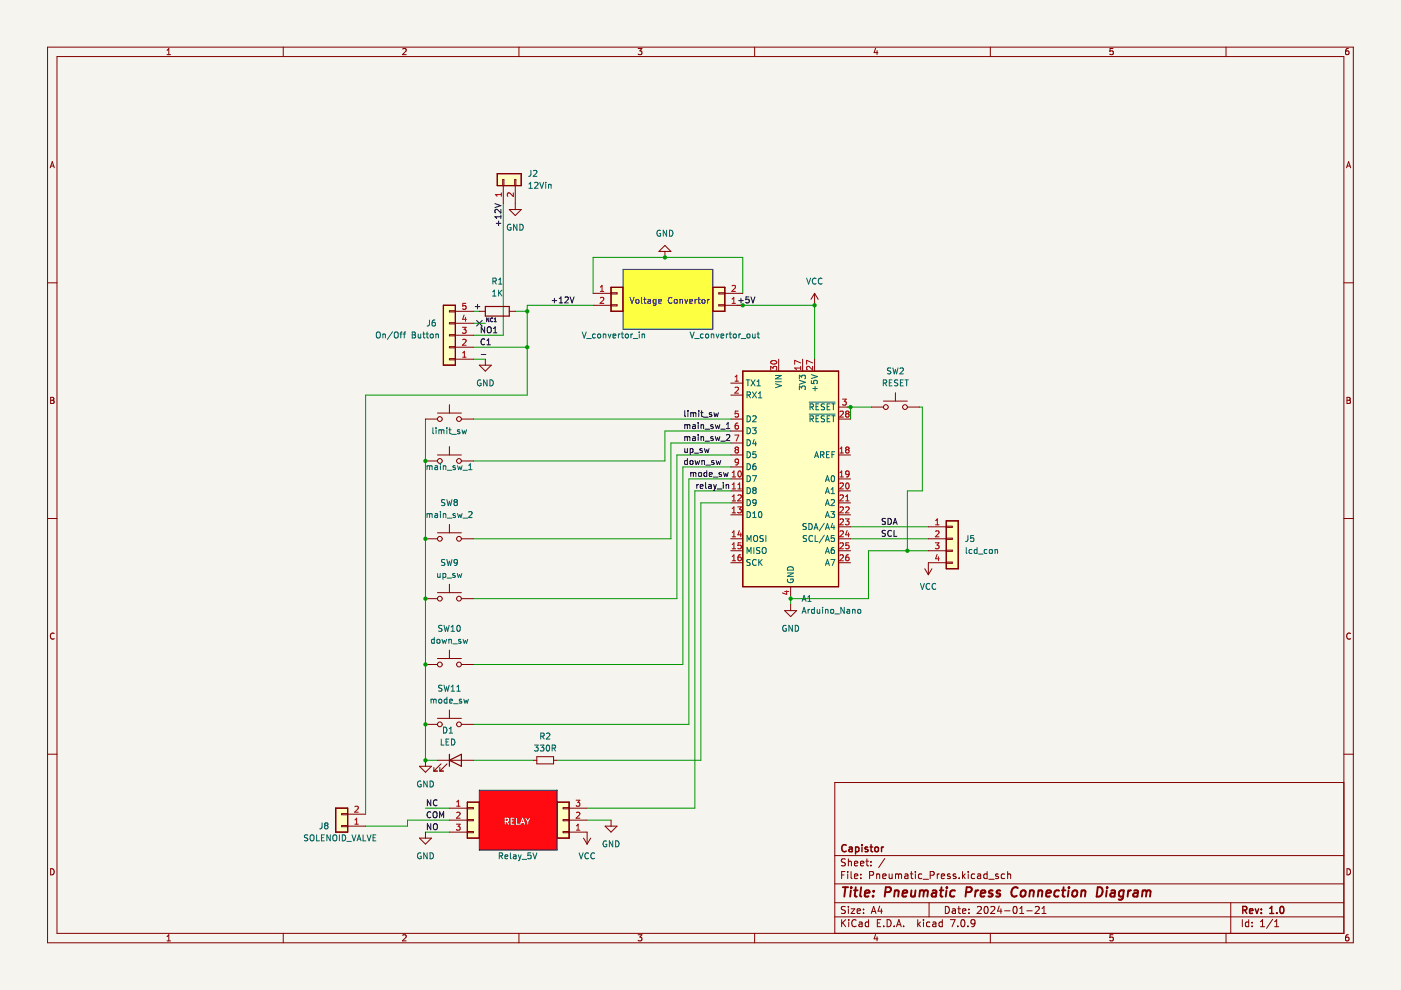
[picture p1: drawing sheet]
<svg xmlns="http://www.w3.org/2000/svg" width="297mm" height="210mm" viewBox="0 0 297 210" stroke-linecap="round" stroke-linejoin="round" font-family="sans-serif">
<path d="M0 0h297v209.9h-297z" fill-rule="evenodd" fill="#f5f4ef"/>
<g fill="none" stroke="#840000" stroke-width=".21">
<path d="M10.1 10h276.8v189.9h-276.8zM12.1 12h272.8v185.9h-272.8zM35.4 11.6h.8M35.4 10.7l.4-.4v1.3M60.1 10v2M85.4 10.4l.5-.1 .2 .4-.8 .9h.8M110 10v2M135.3 10.3h.8l-.4 .5 .3 .1v.6l-.1 .1-.6-.1M160 10v2M185.6 10.2l-.3 1h.8M185.9 10.7v.9M210 10v2"/>
<path d="M236 10.3h-.6l-.1 .6 .6-.1 .1 .7-.2 .1-.5-.1M259.9 10v2M285.9 10.3h-.4l-.2 .3v.7l.2 .3 .5-.1-.1-.7h-.4l-.2 .2M10.6 35.6l.5-1.3 .4 1.3M10.8 35.2h.6M285.5 35.6l.4-1.3 .5 1.3M285.6 35.2h.6M10.1 60h2M284.9 60h2M10.7 84.2h.5l.2 .3-.2 .4 .2 .1 .1 .3-.3 .2h-.5zM10.7 84.9h.5M285.6 84.2h.4l.3 .3-.3 .4 .3 .1v.3l-.2 .2h-.5z"/>
<path d="M285.6 84.9h.4M10.1 109.9h2M284.9 109.9h2M11.5 134.3a.58 .58 0 0 0-.8 .6 .58 .58 0 0 0 .8 .5M286.3 134.3a.58 .58 0 0 0-.8 .6 .58 .58 0 0 0 .8 .5M10.1 159.9h2M284.9 159.9h2M284.9 165.9h-107.9v32M10.7 184.2a.66 .66 0 0 1 .8 .6 .66 .66 0 0 1-.8 .7zM35.4 198.6l.4-.4v1.3M35.4 199.5h.8M60.1 197.9v2"/>
<path d="M85.4 198.3l.5-.1 .2 .4-.8 .9h.8M110 197.9v2M135.3 198.2h.8l-.4 .5 .3 .1v.6l-.1 .1-.6-.1M160 197.9v2M177 194.4h107.9M177 191.4h107.9M177 187.4h107.9M177 181.4h107.9M178.4 195v1.5M178.4 185.5h.5M178.7 195.6l.6 .9M179.2 184.8h-.8v1.5"/>
<path d="M179.2 192.3l-.5-.1-.3 .1v.5l.7 .2 .1 .4-.3 .3-.5-.1M179.2 182.2l-.5-.1-.3 .1v.5l.7 .2 .1 .4-.3 .3-.5-.1M179.3 195l-.9 .8M179.7 184.8v.1M179.7 185.3v1M179.9 182.1v1.5M179.9 192.2v.1M179.9 192.7v1M179.9 182.7l.2-.1 .3 .1 .1 .9M179.9 195v.1M179.9 195.5v1M180.4 192.7h.8l-.8 1h.8"/>
<path d="M180.4 184.8v1.3l.3 .2M181.2 185.8l.7-.2-.1-.2-.4-.1-.2 .2v.7h.6M181.2 183.1l.7-.2-.1-.2-.4-.1-.2 .2v.7h.6M181.5 195.1a.71 .71 0 0 0-1 .5 .71 .71 0 0 0 .7 .9l.3-.2M181.7 193.2l.7-.2v-.2l-.5-.1-.2 .2 .1 .7h.6M182.2 195.6h.5l.1 .9M182.4 183.1l.8-.2-.1-.2-.4-.1-.3 .2 .1 .7h.6M182.5 186.1v.2M182.5 185.4v.1M182.8 195.8l-.5 .1-.2 .2 .2 .4 .5-.1M183.1 193.5v.2M183.1 192.8v.1"/>
<path d="M183.6 182.6h.6M183.8 182.1v1.3l.4 .2M184.2 195.6l-.5-.1-.3 .3 .2 .6h.6M184.2 195v1.5M184.4 185.6l.7-.1 .1-.2v-.4l-.8-.1v1.5M184.7 183.4v.2M184.7 182.7v.1M184.7 193.7l.5-1.5 .5 1.5M184.9 193.3h.7M185.6 198.1l-.3 1h.8M185.9 185.4l.2-.1 .3 .1 .1 .9M185.9 185.3v1"/>
<path d="M185.9 198.6v.9M186 195.7h.5M186.5 192.1l-.3 1.1h.9M186.7 195h-.7v1.5h.7M186.9 192.7v1M187.2 185.8l.7-.2-.1-.2-.4-.1-.2 .2v.7h.6M187.4 196.3v.2M187.6 182l-1.3 1.9M188.1 195a.76 .76 0 0 1 .8 .7 .76 .76 0 0 1-.8 .8zM188.5 185.3l.1 .9 .3 .1 .3-.2M189.2 185.3v1M189.6 196.3v.2"/>
<path d="M189.9 185.4l.4-.1 .2 .2M189.9 185.3v1M190.1 196.5l.5-1.5 .5 1.5M190.2 196.1h.7M190.5 185.5l.2-.2 .4 .1 .1 .9M190.5 185.5v.8M191.6 196.3v.2M191.9 185.4h.5l.1 .9M192.5 185.6l-.5 .1-.2 .2 .2 .4 .5-.1M193 185.3h.6M193.2 184.8v1.3l.4 .2M194.1 184.8v.1"/>
<path d="M194.1 185.3v1M194.6 195v1.5M194.7 195.9l.5 .6M195.2 195.5l-.6 .6M195.4 185.4l-.4-.1-.3 .3 .2 .6h.5M195.7 186.4h1.2M195.8 195v.1M195.8 195.5v1M197 191.4v3M197.1 195.6l-.4-.1-.3 .3 .2 .6h.5M197.2 185.6l.7-.1 .2-.2-.1-.4-.8-.1v1.5M197.8 195.6h.6v.9"/>
<path d="M198.4 195.8l-.5 .1-.2 .2 .2 .4 .5-.1M198.7 185.3v1M199.1 185.3l-.4 .3M199.6 185.8l.7-.2-.1-.2-.4-.1-.2 .2v.7h.6M199.8 195.6l-.4-.1-.3 .3 .1 .6h.6M199.8 195v1.5M200.4 192.2a.76 .76 0 0 1 .9 .7 .76 .76 0 0 1-.9 .8zM201.4 185.4l-.3-.1-.2 .2v.2l.5 .2v.3h-.5M201.5 195h1l-.6 1.5M201.9 192.8h.6l.1 .9M202.6 193l-.5 .1-.2 .2 .2 .4 .5-.1M202.6 185.4l-.3-.1-.2 .2v.2l.5 .2v.3h-.5"/>
<path d="M203.1 192.7h.5M203.1 196.3v.2M203.3 192.2v1.3l.3 .2M203.4 186.1v.2M203.9 195.1l.2-.1a.8 .8 0 0 1 .5 .7 .8 .8 0 0 1-.5 .8l-.4-.6zM204.1 193.2l.7-.2-.1-.2-.4-.1-.2 .2v.7h.6M204.1 184.8v1.5M204.2 185.7l.4 .6M204.6 185.3l-.5 .6M205.2 196.3v.2M205.3 184.8v.1M205.3 185.3v1"/>
<path d="M205.4 193.5v.2M205.4 192.8v.1M206.6 185.4l-.4-.1-.3 .3 .2 .6h.5M206.7 195.6l-.3 .3h-.3l-.2-.3v-.3l.2-.3 .5 .1 .1 .2a1 1 0 0 1-.4 1.2h-.3M207.2 192.3l.6-.1 .3 .4-1 1.1h1M207.3 185.4h.6v.9M207.9 185.6l-.5 .1-.2 .2 .2 .4 .5-.1M208.8 192.3l.2-.1a.8 .8 0 0 1 .5 .7 .8 .8 0 0 1-.5 .8l-.4-.6zM209.3 185.4l-.4-.1-.3 .3 .1 .6h.6M209.3 184.8v1.5M209.6 186.4h1.2M210 197.9v2"/>
<path d="M210.1 192.3l.5-.1 .3 .4-.9 1.1h.9M211.6 185.4l-.3-.1-.2 .2v.2l.5 .2v.3h-.5M211.9 192.1l-.4 1.1h.9M212.2 192.7v1M213 185.4l-.4-.1-.3 .3 .1 .6h.6M213 193.1h1.1M213.6 185.4l.3-.1 .3 .1 .1 .9M213.6 184.8v1.5M214.9 192.3l.2-.1a.8 .8 0 0 1 .6 .7 .8 .8 0 0 1-.6 .8l-.3-.6zM216.2 193.7h.9M216.2 192.6l.4-.4v1.5M217.7 193.1h1.2"/>
<path d="M219.5 192.3l.6-.1 .3 .4-1 1.1h1M220.9 193.7h.9M220.9 192.6l.4-.4v1.5M236 198.2h-.6l-.1 .6 .6-.1 .1 .7-.2 .1-.5-.1M259.9 197.9v2M260.9 191.4v6.5M263.4 195v1.5M264.8 195.6l-.5-.1-.3 .3 .2 .6h.6M264.8 195v1.5M265.5 196.3v.2M265.5 195.6v.1M267.3 196.5h.8"/>
<path d="M267.3 195.4l.4-.4v1.5M269.8 194.9l-1.3 1.9M270.3 196.5h.8M270.3 195.4l.4-.4v1.5M285.6 184.2a.66 .66 0 0 1 .7 .6 .66 .66 0 0 1-.7 .7zM285.9 198.2l-.4 .1-.2 .2v.7l.2 .3 .5-.1-.1-.7h-.4l-.2 .2"/>
</g>
<g fill="none" stroke="#840000" stroke-width=".3">
<path d="M179.4 179.2a.71 .71 0 0 0-1 .5 .71 .71 0 0 0 .7 .9l.3-.2M180 179.7h.6l.1 .9M180.7 179.9l-.5 .1-.2 .2 .2 .4 .5-.1M181.4 179.7l.4-.1 .3 .3-.1 .6h-.6M181.4 179.6v1.5M182.8 179.1v.1M182.8 179.6v1M184 179.7l-.4-.1-.2 .2 .1 .2 .5 .2v.3h-.6M184.5 179.6h.5M184.7 179.1v1.3l.3 .2M185.5 179.7l.3-.1 .4 .1 .1 .6-.2 .2-.3 .1-.3-.2zM186.9 179.6v1"/>
<path d="M187.3 179.6l-.4 .3M263.5 193l.7-.1 .2-.2-.1-.4-.8-.1v1.5M263.9 193l.5 .7M264.9 193.2l.7-.2v-.3h-.5l-.2 .2 .1 .7h.6M266.1 192.7l.4 1 .4-1M267.4 193.5v.2M267.4 192.7v.2M269.2 193.7h.9M269.2 192.6l.4-.4v1.5M270.7 193.5v.2M271.5 192.3l.2-.1a.8 .8 0 0 1 .5 .7 .8 .8 0 0 1-.5 .8l-.4-.6z"/>
</g>
<g fill="none" stroke="#840000" stroke-width=".4">
<path d="M178.7 188.1h1.1M179.3 188.1l-.3 2M180.4 188.8l-.2 1.3M180.5 188.1v.2M181.1 188.8h.7M181.4 188.1l-.2 1.7 .1 .2 .4 .1M182.6 188.1l-.2 1.7 .2 .3M183.4 189.4l.9-.2v-.3h-.8l-.2 .9 .3 .3 .6-.1M185.1 189.9v.2M185.2 188.9v.2M187.7 189.2h.7l.4-.2a.51 .51 0 0 0-.2-.9h-.8l-.2 2M189.7 189l.3-.2 .5 .1-.1 1.2"/>
<path d="M189.7 188.8l-.1 1.3M191.4 189.4l.9-.2v-.3h-.8l-.2 .9 .3 .3 .5-.1M193.3 188.8l-.1 1.2 .5 .1 .3-.2M194.1 188.8l-.2 1.3M195 189l.6-.2 .3 .3M195.1 188.8l-.2 1.3M195.9 189.1a.5 .5 0 0 1 .8-.2l-.1 1.2M195.9 189.1l-.1 1M197.7 188.9h.8l-.1 1.2M198.5 189.2l-.7 .1a.4 .4 0 0 0-.3 .4 .4 .4 0 0 0 .3 .4l.6-.1M199.3 188.8h.7M199.6 188.1l-.2 1.7 .1 .2 .3 .1"/>
<path d="M200.7 188.8l-.2 1.3M200.8 188.1l-.1 .2M202.5 188.9a.66 .66 0 0 0-1 .3l-.1 .5 .2 .3h.7M204.8 189.2h.8l.3-.2a.51 .51 0 0 0-.2-.9h-.7l-.3 2M206.9 188.8l-.2 1.3M207.4 188.8l-.4 .1-.2 .3M207.9 189.4l1-.2v-.3h-.8l-.2 .9 .2 .3 .6-.1M210.5 188.9a.49 .49 0 0 0-.8 .3v.1l.7 .2v.3l-.3 .3-.5-.1M212.1 188.9a.49 .49 0 0 0-.8 .3l.1 .1 .6 .2 .1 .3-.4 .3-.5-.1M215.8 188.3a.88 .88 0 0 0-1 0 .88 .88 0 0 0-.4 .9 .69 .69 0 0 0 .3 .8 .69 .69 0 0 0 .9-.1M216.6 189l.1-.1a.5 .5 0 0 1 .8 .3l-.1 .5-.2 .3a.5 .5 0 0 1-.8-.3zM218.4 189l.3-.2 .4 .1v1.2"/>
<path d="M218.4 188.8l-.2 1.3M220.2 189l.3-.2 .4 .1v1.2M220.2 188.8l-.2 1.3M221.8 189.4l1-.2v-.3h-.8l-.2 .9 .2 .3 .6-.1M224.6 188.9a.66 .66 0 0 0-1 .3l-.1 .5 .2 .3h.7M225.1 188.8h.8M225.5 188.1l-.2 1.7 .1 .2 .3 .1M226.6 188.8l-.2 1.3M226.7 188.1l-.1 .2M227.5 189l.1-.1a.5 .5 0 0 1 .8 .3v.5l-.3 .3a.5 .5 0 0 1-.8-.3zM229.3 189l.3-.2 .5 .1-.1 1.2M229.3 188.8l-.1 1.3"/>
<path d="M232.7 188.1a.96 .96 0 0 1 1.1 .6 .96 .96 0 0 1-.3 1.1l-.5 .3h-.5zM234.7 188.8l-.2 1.3M234.7 188.1v.2M235.6 188.9h.8l-.1 1.2M236.4 189.2l-.7 .1a.4 .4 0 0 0-.3 .4 .4 .4 0 0 0 .2 .4l.7-.1M238.3 188.9a.66 .66 0 0 0-1 .3l-.1 .5 .2 .3h.7M238.3 188.8l-.2 1.6-.5 .4-.4-.1M239.2 188.8l-.1 1.3M239.8 188.8l-.4 .1-.2 .3M240.5 188.9h.7v1.2M241.3 189.2l-.7 .1a.4 .4 0 0 0-.3 .4 .4 .4 0 0 0 .2 .4l.7-.1M242.3 189l.5-.2 .3 .3"/>
<path d="M242.3 188.8l-.2 1.3M243.1 189.1a.5 .5 0 0 1 .8-.2l-.1 1.2M243.1 189.1l-.1 1"/>
</g>
<path d="M132.1 57.1h19v12.7h-19z" fill-rule="evenodd" fill="#fdff41"/>
<path d="M101.6 167.5h16.5v12.7h-16.5z" fill-rule="evenodd" fill="#ff0a10"/>
<path d="M129.6 60.9h2.5v5.1h-2.5z" fill-rule="evenodd" fill="#ffffc2"/>
<path d="M129.6 60.9h2.5v5.1h-2.5z" fill="none" stroke="#840000" stroke-width=".25"/>
<path d="M94 64.7h2.6v12.7h-2.6z" fill-rule="evenodd" fill="#ffffc2"/>
<path d="M94 64.7h2.6v12.7h-2.6z" fill="none" stroke="#840000" stroke-width=".25"/>
<path d="M105.4 36.8h5.1v2.5h-5.1z" fill-rule="evenodd" fill="#ffffc2"/>
<path d="M105.4 36.8h5.1v2.5h-5.1z" fill="none" stroke="#840000" stroke-width=".25"/>
<path d="M151.1 60.9h2.6v5.1h-2.6z" fill-rule="evenodd" fill="#ffffc2"/>
<path d="M151.1 60.9h2.6v5.1h-2.6z" fill="none" stroke="#840000" stroke-width=".25"/>
<path d="M157.5 78.7h20.3v45.7h-20.3z" fill-rule="evenodd" fill="#ffffc2"/>
<path d="M157.5 78.7h20.3v45.7h-20.3z" fill="none" stroke="#840000" stroke-width=".25"/>
<path d="M200.6 110.4h2.6v10.2h-2.6z" fill-rule="evenodd" fill="#ffffc2"/>
<path d="M200.6 110.4h2.6v10.2h-2.6z" fill="none" stroke="#840000" stroke-width=".25"/>
<path d="M71.2 171.4h2.5v5h-2.5z" fill-rule="evenodd" fill="#ffffc2"/>
<path d="M71.2 171.4h2.5v5h-2.5z" fill="none" stroke="#840000" stroke-width=".25"/>
<path d="M99.1 170.1h2.5v7.6h-2.5z" fill-rule="evenodd" fill="#ffffc2"/>
<path d="M99.1 170.1h2.5v7.6h-2.5z" fill="none" stroke="#840000" stroke-width=".25"/>
<path d="M118.1 170.1h2.6v7.6h-2.6z" fill-rule="evenodd" fill="#ffffc2"/>
<path d="M118.1 170.1h2.6v7.6h-2.6z" fill="none" stroke="#840000" stroke-width=".25"/>
<path d="M101 67.9l1.2 1.3M102.2 67.9l-1.2 1.3" fill="none" stroke="#000084" stroke-width=".21"/>
<g fill="none" stroke="#009600" stroke-width=".21">
<path d="M106.7 43.2v27.9h-6.3M100.4 66h1.2M100.4 76.2h2.5M100.4 73.6h11.4M100.4 68.5h2.5M109.2 66h2.6M125.7 64.7h-13.9v19.1h-34.3v88.8M125.7 62.2v-7.6h31.8v7.6M156.2 64.7h16.5v11.5M90.2 88.8v72.4h2.5M100.4 88.8h54.5M154.9 93.9h-12.7v20.3h-41.8"/>
<path d="M154.9 91.4h-13.9v6.3h-40.6M154.9 96.5h-11.4v30.4h-43.1M154.9 99h-10.1v41.9h-44.4M179.7 86.3h5.1M180.3 86.3v2.5M194.9 86.3h.7v17.8h-3.2v12.7M154.9 106.6h-6.3v54.6h-30.5M154.9 104.1h-7.6v67.3h-22.8M154.9 101.5h-8.8v52.1h-45.7M180.3 114.2h16.5M180.3 111.7h16.5M196.8 116.8h-12.7v10.1h-16.5v1.3"/>
<path d="M90.2 176.4h5.1M90.2 171.4h5.1M95.3 173.9h-8.9v1.3h-8.9M100.4 161.2h12.7M124.5 173.9h5.1"/>
</g>
<path d="M132.1 57.1h19v12.7h-19z" fill-rule="evenodd" fill="#fdff41"/>
<path d="M132.1 57.1h19v12.7h-19z" fill="none" stroke="#0000c2" stroke-width=".21"/>
<path d="M101.6 167.5h16.5v12.7h-16.5z" fill-rule="evenodd" fill="#ff0a10"/>
<g fill="none" stroke="#0000c2" stroke-width=".21">
<path d="M133.6 63.1l.4 1.2 .4-1.2M134.9 63.6l.1-.1 .4 .1-.1 .7-.4-.1zM136 63.1v1l.2 .2M136.5 63.5h.5M136.7 63.1v1l.3 .2M137.4 63.5h.5v.8M137.9 63.8l-.6 .2 .2 .3h.4M139.1 63.5h-.4l-.2 .2 .1 .6h.5M139.1 63.5v1l-.3 .2h-.3M139.6 63.9l.6-.1v-.3h-.4l-.2 .2 .1 .6h.5M142.5 63.2a.56 .56 0 0 0-.8 .5 .56 .56 0 0 0 .8 .5M143 63.6l.2-.1 .4 .1-.1 .7-.5-.1z"/>
<path d="M144.2 63.6l.4-.1 .1 .8M144.2 63.5v.8M145.2 63.5l.3 .8 .3-.8M146.2 63.9l.6-.1v-.3h-.4l-.2 .2 .1 .6h.5M147.4 63.5v.8M147.7 63.5l-.3 .2M148 63.5h.5M148.2 63.1v1l.3 .2M148.9 63.6l.2-.1 .3 .1v.7l-.5-.1zM150 63.5v.8M150.4 63.5l-.4 .2M101.6 167.5h16.5v12.7h-16.5z"/>
</g>
<path d="M107.1 174.1h.6l.1-.5-.7-.1v1.2M107.4 174.1l.4 .6M108.4 174.1h.4M109 173.5h-.6v1.2h.6M109.5 173.5v1.2h.6M110.4 174.7l.4-1.2 .4 1.2M110.5 174.4h.6M111.5 173.5l.4 .6M111.9 174.1v.6M112.3 173.5l-.4 .6" fill="none" stroke="#fdfffb" stroke-width=".21"/>
<g fill="none" stroke="#0f0f0f" stroke-width=".21">
<path d="M104.9 43.2l1.3 .4-1.3 .4M105.2 47.3h1M105.7 46.9v.9M106.2 44.4v.8l-.9-.8-.4 .2 .1 .5M106.2 45.6v.7M106.2 46h-1.3l.4 .3M100.8 65h.9M101.2 64.5v1M102 75.2h1M102.8 69.3v1.3l-.8-1.3v1.3M102.8 72a.56 .56 0 0 0-.8 .5 .56 .56 0 0 0 .8 .5M103.2 72.2l.4-.4v1.3"/>
<path d="M103.2 73.1h.8M103.4 69.5l.2-.2a.43 .43 0 0 1 .5 .4v.4a.42 .42 0 0 1-.4 .5 .42 .42 0 0 1-.4-.5zM103.6 67.4v.8l-.4-.8v.8M104.4 67.5a.37 .37 0 0 0-.4 .3 .37 .37 0 0 0 .4 .4M104.4 67.5h.1M104.5 68.1l-.1 .1M104.6 70.6h.8M104.6 69.7l.4-.4v1.3M104.8 67.6l.2-.2v.8M104.8 68.2h.4M117.1 63.7h.9M117.5 63.3v.9"/>
<path d="M118.6 64.2h.7M118.6 63.3l.3-.3v1.2M119.8 63.1l.5-.1 .2 .3-.8 .9h.8M120.9 63l.4 1.2 .4-1.2M156.6 63.7h1M157.1 63.3v.9M158.8 63h-.6l-.1 .6 .6-.1 .1 .6-.2 .1-.5-.1M159.2 63l.4 1.2 .5-1.2M145.2 92.7l.4-.1 .1 .1M145.2 87.1v1.1l.2 .1M145.2 90v.9M145.2 92.6v.8"/>
<path d="M145.2 95.1v.8l.5-.1M145.2 90.2l.4-.2 .1 .2M145.7 90.2v.7M145.7 92.7v.7M145.7 95.1v.9M145.7 97.2v1.3M145.7 97.7l-.3-.1-.3 .3 .1 .5h.5M145.7 90.2l.2-.2 .3 .1 .1 .8M145.7 92.7l.2-.1h.3l.1 .8M145.9 87.1v.1M145.9 87.5v.8M146.3 97.8l.2-.2 .4 .2-.1 .6h-.5z"/>
<path d="M146.3 95.2l.4-.1 .2 .2-.1 .6h-.5M146.3 95.1v1.3M146.5 87.5v.8M146.5 87.6l.3-.1 .2 .2M146.9 90.1h.5v.8M146.9 92.6h.5v.8M147 87.7v.6M147 87.7l.2-.2 .3 .1v.7M147.2 96.1h1M147.4 97.6l.2 .9 .2-.6 .3 .6 .2-.9M147.4 90.3l-.6 .3 .2 .3 .4-.1M147.4 92.9l-.6 .2 .2 .3h.4"/>
<path d="M148 89.6v.1M148 90v.9M148 92.1v.2M148 92.6v.8M148.2 87.1v.1M148.2 87.5v.8M148.6 87.5h.5M148.6 90.2l.5-.1 .1 .8M148.6 90v.9M148.6 92.6v.8M148.6 92.7l.5-.1 .1 .8M148.8 87.1v1.1l.3 .1"/>
<path d="M148.8 97.8l.5-.1 .1 .8M148.8 97.6v.9M148.9 95.2l-.3-.1-.2 .2 .1 .2 .4 .1v.3h-.5M149.2 88.5h.9M149.4 95.1l.2 .9 .2-.7 .3 .7 .2-.9M149.5 91h.9M149.5 93.5h.9M149.7 98.6h.9M149.8 99.8v1.2M150.9 87.6l-.3-.1-.2 .2v.2l.5 .1v.3h-.5M151.2 90.1l-.3-.1-.2 .2v.2l.5 .1v.3h-.5M151.2 92.6h-.3l-.2 .1v.2l.5 .2v.3h-.5"/>
<path d="M151.4 97.7l-.3-.1-.2 .2v.2l.5 .1v.3h-.5M151.4 87.5l.2 .8 .2-.6 .3 .6 .2-.8M151.7 90l.2 .9 .2-.6 .3 .6 .2-.9M151.7 92.6l.2 .8 .2-.6 .3 .6 .2-.8M151.8 97.6l.3 .9 .2-.6 .3 .6 .2-.9M152.8 91h1M152.8 93.5h1M154 90.9h.7M154 90l.4-.4v1.3M154 92.3l.5-.2 .2 .4-.7 .9h.7M146.5 100.2v.8M146.5 100.3l.3-.1 .2 .2"/>
<path d="M147 100.4l.2-.2h.3v.8M147 100.4v.6M147.7 102.7v.9M148.1 102.7l-.4 .3M148.2 100.3l.1-.1 .4 .1-.1 .7-.4-.1zM148.5 103.1l.6-.1-.1-.2-.4-.1-.1 .2v.6h.5M149.6 102.3v1.1l.2 .2M149.8 100.2h-.3l-.3 .2 .2 .6h.4M150.3 102.8h.4l.1 .8M150.4 100.6l.6-.1-.1-.3h-.3l-.2 .2v.6h.5M150.8 103l-.6 .3 .2 .3 .4-.1M151.2 101.2h1"/>
<path d="M151.3 102.7l.3 .9M151.6 103.6l-.3 .4M151.9 102.7l-.3 .9M152.1 103.7h.9M152.9 100.2h-.3l-.2 .2 .1 .1 .4 .2v.3h-.5M153.3 102.3v.1M153.3 102.7v.9M153.4 100.2l.3 .8 .2-.6 .2 .6 .3-.8M154 102.8h.4l.1 .8M154 102.7v.9M187.7 112.5l-.6 .1v.3l.5 .3 .1 .3-.2 .2h-.5M187.7 110h-.6v.4l.5 .2 .1 .3-.2 .3-.5-.1"/>
<path d="M188.3 109.9a.64 .64 0 0 1 .7 .6 .64 .64 0 0 1-.7 .7zM189 112.6a.56 .56 0 0 0-.8 .5 .56 .56 0 0 0 .8 .5M189.4 111.2l.4-1.3 .4 1.3M189.5 110.8h.6M189.6 112.5v1.2h.6M91.3 169.6v1.2l-.7-1.2v1.2M91.3 174.6v1.3l-.7-1.3v1.3M91.3 172.2a.56 .56 0 0 0-.8 .5 .56 .56 0 0 0 .8 .6M91.9 172.3l.2-.2a.43 .43 0 0 1 .6 .4v.5a.42 .42 0 0 1-.5 .4 .42 .42 0 0 1-.4-.4zM91.9 174.8l.3-.2a.43 .43 0 0 1 .5 .5v.4a.42 .42 0 0 1-.4 .4 .42 .42 0 0 1-.4-.4zM92.7 169.7a.56 .56 0 0 0-.8 .5 .56 .56 0 0 0 .8 .5M93.2 173.4v-1.3l.4 .9 .5-.9v1.3"/>
</g>
<g fill="none" stroke="#840000" stroke-width=".21">
<path d="M106.6 38.1h.2v1.2h-.2zM106.7 39.3v3.9M109.1 38.1h.3v1.2h-.3zM109.2 39.3v5.1M108 44.4h2.5l-1.3 1.3zM141 53.3v1.3M141 52l1.2 1.3h-2.5zM95.3 65.9h1.3v.2h-1.3zM95.3 68.4h1.3v.3h-1.3zM95.3 71h1.3v.2h-1.3zM95.3 73.5h1.3v.2h-1.3zM95.3 76h1.3v.3h-1.3z"/>
<path d="M96.6 76.2h3.8M96.6 73.6h3.8M96.6 71.1h3.8M96.6 68.5h3.8M96.6 66h3.8M101.6 77.4h2.6l-1.3 1.3zM101.6 66h1.3M102.9 76.2v1.2M108 66h1.2M125.7 62.2h3.9M125.7 64.7h3.9M129.6 62.1h1.2v.2h-1.2z"/>
<path d="M129.6 64.6h1.2v.3h-1.2zM152.4 64.6h1.3v.3h-1.3zM152.4 62.1h1.3v.2h-1.3zM153.7 62.2h3.8M153.7 64.7h3.8M165.1 76.2v2.5M170.2 76.2v2.5M172.7 62.2l-.8 1.3M172.7 62.2v2.5M172.7 76.2v2.5M172.7 62.2l.8 1.3M90.2 88.8h2.5"/>
<path d="M90.2 97.7h2.5M92.7 87.6h5.1M92.7 96.5h5.1M95.3 85.8v1.8M95.3 94.7v1.8M97.8 88.8h2.6M97.8 97.7h2.6M154.9 88.8h2.6M154.9 96.5h2.6M154.9 81.2h2.6M154.9 83.8h2.6M154.9 91.4h2.6"/>
<path d="M154.9 93.9h2.6M154.9 99h2.6M177.8 88.8h2.5M177.8 96.5h2.5M177.8 86.3h2.5M184.8 86.3h2.5M187.3 85h5.1M189.8 83.3v1.7M192.4 86.3h2.5M90.2 114.2h2.5M92.7 113h5.1M95.3 111.2v1.8"/>
<path d="M97.8 114.2h2.6M154.9 114.2h2.6M154.9 101.5h2.6M154.9 104.1h2.6M154.9 106.6h2.6M154.9 109.2h2.6M154.9 116.8h2.6M154.9 119.3h2.6M177.8 114.2h2.5M177.8 101.5h2.5M177.8 104.1h2.5M177.8 106.6h2.5"/>
<path d="M177.8 109.2h2.5M177.8 116.8h2.5M177.8 119.3h2.5M177.8 111.7h2.5M196.8 114.2h3.8M196.8 116.8h3.8M196.8 111.7h3.8M200.6 119.3h-3.8v2.6M200.6 111.6h1.3v.2h-1.3zM200.6 114.1h1.3v.3h-1.3zM200.6 116.6h1.3v.3h-1.3zM200.6 119.2h1.3v.2h-1.3z"/>
<path d="M90.2 126.9h2.5M92.7 139.6h5.1M92.7 125.7h5.1M95.3 123.9v1.8M95.3 137.8v1.8M97.8 126.9h2.6M166.4 129.5h2.5l-1.3 1.2zM167.6 124.4v2.5M167.6 128.2v1.3M196.1 120.6l.7 1.3M197.6 120.6l-.8 1.3M90.2 140.9h2.5"/>
<path d="M90.2 153.6h2.5M92.7 152.3h5.1M95.3 150.5v1.8M97.8 140.9h2.6M97.8 153.6h2.6M72.4 172.5h1.3v.2h-1.3zM72.4 175h1.3v.3h-1.3zM73.7 175.2h3.8M73.7 172.6h3.8M88.9 162.5h2.6l-1.3 1.2zM88.9 177.7h2.6l-1.3 1.3zM90.2 161.2v1.3"/>
<path d="M90.2 176.4v1.3M92 163.5h.7M92 162.7v.8M92.7 161.2h7.7M93.3 163.5h.7M93.3 162.7v.8M93.5 162l-1.5 1.5M94.8 162l-1.5 1.5M95.3 171.4h3.8M95.3 173.9h3.8M95.3 176.4h3.8M99.1 171.2h1.3v.3h-1.3z"/>
<path d="M99.1 173.8h1.3v.2h-1.3zM99.1 176.3h1.3v.3h-1.3zM113.1 161.2h.7M113.8 160.4h3.6v1.6h-3.6zM117.4 161.2h.7M119.4 176.3h1.3v.3h-1.3zM119.4 173.8h1.3v.2h-1.3zM119.4 171.2h1.3v.3h-1.3zM120.7 171.4h3.8M120.7 173.9h3.8M120.7 176.4h3.8v2.6M123.7 177.7l.8 1.3"/>
<path d="M125.2 177.7l-.7 1.3M128.3 175.2h2.5l-1.2 1.2zM129.6 173.9v1.3"/>
<circle cx="93.3" cy="88.8" r=".51"/>
<circle cx="93.3" cy="97.7" r=".51"/>
<circle cx="97.3" cy="88.8" r=".51"/>
<circle cx="97.3" cy="97.7" r=".51"/>
<circle cx="187.8" cy="86.3" r=".51"/>
<circle cx="191.9" cy="86.3" r=".51"/>
<circle cx="93.3" cy="114.2" r=".51"/>
<circle cx="97.3" cy="114.2" r=".51"/>
<circle cx="93.3" cy="126.9" r=".51"/>
<circle cx="97.3" cy="126.9" r=".51"/>
<circle cx="93.3" cy="140.9" r=".51"/>
<circle cx="93.3" cy="153.6" r=".51"/>
<circle cx="97.3" cy="140.9" r=".51"/>
<circle cx="97.3" cy="153.6" r=".51"/>
</g>
<path d="M105.4 36.8h5.1v2.5h-5.1zM94 64.7h2.6v12.7h-2.6zM102.9 65h5.1v2h-5.1zM129.6 60.9h2.5v5.1h-2.5zM151.1 60.9h2.6v5.1h-2.6zM157.5 78.7h20.3v45.7h-20.3zM200.6 110.4h2.6v10.2h-2.6zM95.3 159.9v2.6M71.2 171.4h2.5v5h-2.5zM95.3 161.2l2.5-1.3v2.6zM99.1 170.1h2.5v7.6h-2.5zM118.1 170.1h2.6v7.6h-2.6z" fill="none" stroke="#840000" stroke-width=".25"/>
<g fill="none" stroke="#a90000" stroke-width=".21">
<path d="M106.3 40.9v.7M106.3 41.3h-1.3l.4 .3M108.8 40.9v.8l-.9-.8-.3 .2 .1 .5M98 69.4h.8l-.4 .5 .4 .1v.5l-.2 .2-.6-.2M98.1 75.7h.7M98.1 74.8l.4-.3v1.2M98.1 72.1l.5-.2 .2 .4-.8 .9h.8M98.4 66.8l-.3 .9h.8M98.7 67.3v.8M98.8 64.3h-.6l-.1 .6h.6l.1 .6-.2 .1-.5-.1M127.3 61.8h.7M127.3 60.9l.4-.4v1.3"/>
<path d="M127.3 63.2l.5-.2 .2 .4-.8 .9h.8M155.2 60.6l.5-.1 .2 .4-.7 .9h.7M155.2 64.3h.7M155.2 63.4l.4-.4v1.3M155.8 79.9l.4-.4v1.3M163.4 78.5v-.8l.5 .4 .1-.4h.6l.1 .2-.1 .6M163.5 76.6a.75 .75 0 0 1 1.2 .3 .72 .72 0 0 1-1.3-.1zM169.8 77.7v.7M169.8 78h-1.3l.3 .4M169.8 76.9l-1.3-.5v.8M172.3 77.7v.8l-.9-.8-.4 .2 .1 .5M172.3 76.9l-1.3-.5v.8"/>
<path d="M155.8 92.2h.8l-.5 1.3M155.8 80.8h.8M155.8 82.2l.5-.1 .3 .3-.8 1h.8M156.1 95.3l-.3 .3 .1 .3 .2 .1h.4l.1-.2v-.2l-.3-.3M156.1 95.3l-.3-.2 .3-.3h.2l.3 .2-.3 .3M156.1 95.3h.2M156.5 89.7l-.4 .1-.2 .2-.1 .7 .3 .3 .4-.1v-.7h-.4l-.3 .2M156.5 87.2h-.6l-.1 .6 .7-.1v.6l-.2 .1-.5-.1M156.6 97.9l-.3 .2-.3-.1-.1-.6 .4-.1 .3 .3-.1 .7-.2 .2-.3 .1M156.6 99.9h.2a.68 .68 0 0 1 .4 .6 .68 .68 0 0 1-.4 .6 .84 .84 0 0 1-.2-1.2zM178.1 95.1l.4-.3v1.2M178.1 96h.7"/>
<path d="M178.1 87.3l.5-.1 .2 .3-.8 .9h.8M178.6 84.6h.8l-.4 .5 .4 .1v.6l-.2 .1-.6-.1M179.5 95.3l-.2 .3 .1 .3 .1 .1h.4l.1-.2v-.2l-.2-.3M179.5 95.3l-.2-.2 .2-.3h.3l.2 .2-.2 .3M179.5 87.7l-.2-.2 .2-.3h.3l.2 .2-.2 .3M179.5 87.7l-.2 .2 .1 .4 .1 .1h.4l.1-.2v-.3l-.2-.2M179.5 95.3h.3M179.5 87.7h.3M155.2 101.1h.8M155.2 100.2l.4-.3v1.2M155.2 102.8l.4-.4v1.3M155.2 105.3l.4-.4v1.3"/>
<path d="M155.2 107.8l.4-.3v1.2M155.2 112.9l.4-.4v1.3M155.2 115.5l.4-.4v1.3M155.2 118l.4-.4v1.3M155.2 103.7h.8M155.2 106.2h.8M155.2 108.7h.8M155.2 113.8h.8M155.2 116.4h.8M155.2 118.9h.8M156.4 107.5h.8l-.4 .5 .3 .1v.5l-.2 .1-.5-.1M156.5 105.1l.4-.2 .3 .4-.8 .9h.8"/>
<path d="M156.5 103.7h.7M156.5 102.8l.3-.4v1.3M156.8 112.5l-.3 .9h.7M157.1 117.6l-.4 .1-.2 .2v.8l.2 .2 .4-.1v-.6l-.4-.1-.2 .3M157.1 113v.8M157.1 115.1h-.6v.6l.6-.1v.6l-.2 .2-.4-.2M178.1 101.1h.7M178.1 102.5l.5-.1 .2 .4-.8 .9h.8M178.1 105.1l.5-.2 .2 .4-.8 .9h.8M178.1 107.6l.5-.1 .2 .3-.8 .9h.8M178.1 112.7l.5-.2 .2 .4-.8 .9h.8M178.1 115.2l.5-.1 .2 .4-.8 .9h.8"/>
<path d="M178.1 117.7l.5-.1 .2 .4-.8 .9h.8M178.1 100.2l.4-.3v1.2M178.1 110.1l.5-.1 .2 .4-.8 .9h.8M179.2 110h.8l-.4 .5 .4 .1v.6l-.2 .1-.6-.1M179.3 106.2h.7M179.3 107.6l.5-.1 .2 .3-.8 .9h.8M179.3 105.3l.4-.4v1.3M179.4 102.5l.2-.1a.68 .68 0 0 1 .4 .6 .68 .68 0 0 1-.4 .7l-.3-.5zM179.6 112.5l-.3 .9h.8M179.9 117.6l-.4 .1-.1 .2-.1 .8 .2 .2 .5-.1-.1-.6-.4-.1-.2 .3M179.9 113v.8M180 115.1h-.6l-.1 .6 .6-.1 .1 .6-.2 .2-.5-.2"/>
<path d="M180 100.4l-.2 .2h-.4v-.6l.4-.1 .2 .2v.7l-.2 .3h-.4M198.3 115.1h.8l-.4 .5 .3 .1v.5l-.1 .2-.6-.2M198.4 112.7l.5-.2 .2 .4-.8 .9h.8M198.4 111.3h.7M198.4 110.4l.3-.4v1.3M198.7 117.6l-.3 .9h.8M199 118v.9M166.4 125.4h.8M166.8 125.2v.8l-.9-.3M75.2 171.1l.5-.2 .3 .4-.8 .9h.8M75.2 174.7h.8M75.2 173.8l.4-.3v1.2"/>
<path d="M96.8 174.7h.8l-.5 .5 .4 .1v.6l-.2 .1-.5-.1M96.8 170.9h.8M96.8 172.3l.5-.1 .3 .4-.8 .9h.8M96.8 170l.4-.3v1.2M122.2 169.7h.7l-.4 .5 .4 .1v.5l-.2 .1-.5-.1M122.2 172.3l.5-.1 .2 .4-.7 .9h.7M122.2 176h.7M122.2 175.1l.4-.4v1.3"/>
</g>
<g fill="none" stroke="#006464" stroke-width=".21">
<path d="M112.1 39.9h.8M112.1 39l.4-.3v1.2M112.6 36.1l-.1 1.1-.4 .2M113.1 36.2l.5-.1 .2 .4-.8 .9h.8M113.3 38.8l.5-.1 .3 .3-.8 .9h.8M114.4 38.7l.5 1.2 .4-1.2M115.7 38.7v.1M115.7 39.1v.8M116.3 39.1v.8M116.3 39.2l.5-.1 .1 .8M104.5 59.6h.6l.1-.5-.7-.1v1.2M104.8 59.6l.4 .6"/>
<path d="M105.7 59.3l.4-.3v1.2M108.3 47.6a.58 .58 0 0 0-.8 .6 .58 .58 0 0 0 .8 .5v-.4h-.2M109.6 47.5v1.3l-.7-1.3v1.3M110.2 47.5a.64 .64 0 0 1 .7 .7 .64 .64 0 0 1-.7 .6zM140 48.9a.58 .58 0 0 0-.7 .6 .58 .58 0 0 0 .8 .5v-.5h-.3M141.3 48.8v1.3l-.7-1.3v1.3M141.9 48.8a.64 .64 0 0 1 .8 .6 .64 .64 0 0 1-.8 .7zM171 59l.4 1.2 .5-1.2M173 59.1a.56 .56 0 0 0-.8 .5 .56 .56 0 0 0 .8 .5M174.3 59.1a.56 .56 0 0 0-.8 .5 .56 .56 0 0 0 .8 .5M79.8 70.6l.3-.2a.43 .43 0 0 1 .5 .4v.4a.42 .42 0 0 1-.4 .5 .42 .42 0 0 1-.4-.5zM81.2 70.9h.5v.8"/>
<path d="M81.2 70.8v.9M83.2 70.3l-1.1 1.7M83.6 70.6l.3-.2a.43 .43 0 0 1 .5 .4v.4a.42 .42 0 0 1-.4 .5 .42 .42 0 0 1-.4-.5zM84.8 70.8h.5M85.3 70.4l-.3 .2v1.1M85.5 70.8h.5M86 70.4l-.3 .2v1.1M87.4 70.4h.4l.3 .2-.3 .4 .3 .1v.3l-.2 .3h-.5zM87.4 71h.4M88.7 70.8v.8l.5-.1M89.2 70.8v.9M89.6 70.8h.5"/>
<path d="M89.8 70.4v1.1l.3 .2M90.4 70.8h.4M90.5 70.4v1.1l.3 .2M91.1 67.9l-.1 1-.4 .2M91.3 70.9l.1-.1 .4 .1-.1 .7-.4-.1zM92.2 67.9h-.4l-.1 .3-.1 .7 .2 .2 .5-.1-.1-.6-.4-.1-.2 .3M92.4 70.9h.5l.1 .8M92.4 70.8v.9M104.4 62.8h.8M104.4 61.9l.4-.4v1.3M105.7 61.5v1.3M105.7 60.2h.7"/>
<path d="M105.9 62l.5 .8M106.4 61.5l-.7 .7M123.4 70.4l.5 1.3 .4-1.3M124.4 71.8h1M126.2 70.9l-.3-.1-.3 .3 .1 .5h.5M126.8 70.9l.1-.1 .4 .1-.1 .7-.4-.1zM127.9 70.9h.5l.1 .8M127.9 70.8v.9M128.9 70.8l.3 .9 .3-.9M130 71.2l.6-.1-.1-.2-.4-.1-.1 .2v.6h.5M131.1 70.8v.9M131.5 70.8l-.4 .3"/>
<path d="M131.7 70.8h.5M131.9 70.4v1.1l.3 .2M132.6 70.9l.2-.1 .4 .1-.1 .7-.5-.1zM133.8 70.8v.9M134.1 70.8l-.3 .3M134.3 71.8h.9M135.5 70.4v.1M135.5 70.8v.9M136.1 70.9h.5l.1 .8M136.1 70.8v.9M146.3 70.4l.5 1.3 .4-1.3M147.3 71.8h1"/>
<path d="M149.1 70.9l-.4-.1-.2 .3 .1 .5h.5M149.7 70.9l.1-.1 .4 .1-.1 .7-.4-.1zM150.8 70.9h.5v.8M150.8 70.8v.9M151.8 70.8l.3 .9 .3-.9M152.9 71.2l.6-.1-.1-.2-.4-.1-.1 .2v.6h.5M154 70.8v.9M154.4 70.8l-.4 .3M154.6 70.8h.5M154.8 70.4v1.1l.3 .2M155.5 70.9l.2-.1 .4 .1-.1 .7-.5-.1zM156.7 70.8v.9"/>
<path d="M157 70.8l-.3 .3M157.1 71.8h1M158.4 70.9l.2-.1 .4 .1-.1 .7-.5-.1zM159.6 70.8v.8l.5-.1M160.1 70.8v.9M160.5 70.8h.5M160.7 70.4v1.1l.3 .2M164.4 79.6h1.3l-1.3 .7h1.3M172 79.4l1.3 .4-1.3 .5M188.9 78.1h-.7v.4l.6 .2 .1 .3-.3 .3-.4-.1M189.3 78l.3 1.3 .2-.9 .3 .9 .3-1.3M190.8 78.1l.5-.1 .2 .4-.7 .9h.7"/>
<path d="M90.5 98.7v.9M90.5 98.9l.4-.2 .2 .2M91.1 98.9v.7M91.1 98.9l.2-.2 .3 .1v.8M91.8 90.7v1.1l.2 .2M92.2 98.8h.5l.1 .8M92.4 90.7v.1M92.4 91.1v.9M92.8 99l-.6 .3 .2 .3 .4-.1M93 91.1v.9M93 91.2l.4-.1 .2 .2M93.4 98.3v.1"/>
<path d="M93.4 98.7v.9M93.6 91.3l.2-.2 .3 .1v.8M93.6 91.3v.7M94 98.9l.5-.1v.8M94 98.7v.9M94.7 90.7v.1M94.7 91.1v.9M94.8 99.7h1M95.2 91.1h.4M95.3 90.7v1.1l.3 .2M95.8 92.1h.9M96.5 98.8l-.3-.1-.2 .2 .1 .2 .4 .1v.3h-.5"/>
<path d="M97 98.7l.2 .9 .3-.6 .2 .6 .3-.9M97.5 91.2l-.3-.1-.2 .2v.2l.5 .1v.3h-.5M97.9 91.1l.3 .9 .2-.6 .3 .6 .2-.9M98.2 99.7h.9M99.4 99.6h.7M99.4 98.7l.3-.4v1.3M101.9 80.6a.58 .58 0 0 0-.7 .6 .58 .58 0 0 0 .8 .5v-.4h-.2M103.3 80.5v1.3l-.8-1.3v1.3M103.9 80.5a.64 .64 0 0 1 .7 .7 .64 .64 0 0 1-.7 .6zM158.2 80.5h.7M158.4 90.7a.64 .64 0 0 1 .7 .6 .64 .64 0 0 1-.7 .7zM158.4 98.3a.64 .64 0 0 1 .7 .6 .64 .64 0 0 1-.7 .7z"/>
<path d="M158.4 83.7h.6l.1-.5-.7-.1v1.3M158.4 88.2a.64 .64 0 0 1 .7 .6 .64 .64 0 0 1-.7 .6zM158.4 93.2a.64 .64 0 0 1 .7 .7 .64 .64 0 0 1-.7 .6zM158.4 95.8a.64 .64 0 0 1 .7 .6 .64 .64 0 0 1-.7 .6zM158.6 80.5v1.3M158.7 83.7l.4 .7M159.2 80.5l.9 1.3M159.5 90.7h.8l-.4 .5 .4 .1v.5l-.2 .2-.6-.2M159.5 83.1l.9 1.3M159.6 88.3l.5-.1 .2 .3-.8 .9h.8M159.9 93.2l-.3 .9h.8M160.1 80.5l-.9 1.3"/>
<path d="M160.2 98.3l-.4 .1-.1 .2-.1 .7 .2 .3 .5-.1-.1-.6-.4-.1-.2 .2M160.2 93.7v.8M160.3 95.8h-.6l-.1 .6 .6-.1 .1 .6-.2 .1-.5-.1M160.4 83.1l-.9 1.3M160.5 81.8h.7M160.5 80.9l.4-.4v1.3M160.8 84.4h.7M160.8 83.4l.4-.3v1.3M164.4 81.4l1.3 .4-1.3 .4M164.4 80.9h1.3M169.5 82.6v-.8l.5 .5 .1-.4h.5l.2 .2-.2 .5M169.5 80.3v-.8l.5 .5 .1-.4h.5l.2 .2-.2 .5"/>
<path d="M169.5 80.6l1.3 .5-1.3 .4M171.6 87.8h5.5M171.6 85.3h5.5M171.7 86.3l.6-.1 .1-.5-.7-.1v1.3M171.7 88.8h.6l.1-.5-.7-.1v1.2M172 80.7v.6l.6 .1v-.6l.6-.1 .1 .2-.1 .5M172 88.8l.5 .6M172 86.3l.5 .6M172.3 82.4h1M172.7 97l.4-1.2 .5 1.2M172.8 81.9v1M172.8 96.7h.6"/>
<path d="M173 88.8h.4M173 86.2h.4M173.6 88.2h-.6v1.2h.6M173.6 85.6h-.6v1.3h.6M174 96.4h.6v-.5l-.6-.1v1.2M174.3 96.4l.4 .6M174.8 85.7h-.6v.4l.5 .2 .1 .3-.2 .3-.5-.1M174.8 88.2l-.6 .1v.3l.5 .3 .1 .3-.2 .2h-.5M175.2 96.4h.5M175.4 88.8h.4M175.4 86.2h.4M175.9 95.8h-.7v1.2h.7"/>
<path d="M176 88.2h-.6v1.2h.6M176 85.6h-.6v1.3h.6M176.3 88.2h.8M176.3 85.6h.8M176.4 96.4h.4M176.7 85.6v1.3M176.7 88.2v1.2M177 95.8h-.6v1.2M187.3 81.2l.6-.1v-.4l-.6-.2v1.3M187.6 81.2l.4 .6M188.5 81.1h.5M189.2 80.5h-.7v1.3h.7"/>
<path d="M190.4 80.6l-.7 .1v.3l.5 .3 .2 .3-.3 .2h-.5M190.9 81.1h.4M191.5 80.5h-.6v1.3h.6M191.9 80.5h.7M192.2 80.5v1.3M90.5 108.9v.8M90.5 109l.4-.1 .2 .2M91.1 109.1v.6M91.1 109.1l.2-.2 .3 .1v.7M92.2 109h.5l.1 .7M92.8 109.2l-.6 .2 .2 .3h.4M93.4 108.5v.1"/>
<path d="M93.4 108.9v.8M94 108.9v.8M94 109h.5v.7M94.3 106l-.6 .1v.3l.5 .3 .1 .3-.2 .2-.5-.1M94.3 118.7h-.6v.4l.5 .2 .1 .4-.2 .2-.5-.1M94.7 105.9l.3 1.3 .3-.9 .2 .9 .3-1.3M94.7 118.6l.3 1.3 .3-.9 .2 .9 .3-1.3M94.8 109.9h1M96.5 106.5l-.2-.3 .2-.3h.2l.3 .3-.3 .3M96.5 106.5l-.2 .2v.4l.2 .1 .4-.1 .1-.1v-.3l-.3-.2M96.5 106.5h.2M96.5 109l-.3-.1-.2 .2 .1 .2 .4 .1v.3h-.5"/>
<path d="M97 119.2l-.3 .2-.3-.1-.1-.6 .4-.1 .3 .3-.1 .7-.2 .2-.3 .1M97 108.9l.2 .8 .3-.6 .2 .6 .3-.8M98.2 109.9h.9M99.4 108.6l.4-.1 .3 .3-.8 .9h.8M158.4 105.9a.64 .64 0 0 1 .7 .7 .64 .64 0 0 1-.7 .6zM158.4 108.5a.64 .64 0 0 1 .7 .6 .64 .64 0 0 1-.7 .6zM158.4 100.9a.64 .64 0 0 1 .7 .6 .64 .64 0 0 1-.7 .6zM158.4 103.4a.64 .64 0 0 1 .7 .6 .64 .64 0 0 1-.7 .7zM158.4 114.8v-1.3l.4 1 .4-1v1.3M158.4 117.4v-1.3l.4 .9 .4-.9v1.3M159.1 118.7h-.7v.4l.5 .2 .2 .4-.3 .2-.5-.1M159.5 100.9h.9l-.6 1.2"/>
<path d="M159.6 109.7h.7M159.6 108.8l.4-.3v1.2M159.8 113.7l.3-.2a.43 .43 0 0 1 .5 .5v.4a.42 .42 0 0 1-.4 .4 .42 .42 0 0 1-.4-.4zM159.8 116.1v1.3M159.8 103.9l-.2-.2 .2-.3h.3l.2 .2-.2 .3M159.8 103.9l-.2 .3 .1 .3 .1 .2 .4-.1 .1-.2v-.2l-.2-.3M159.8 103.9h.3M160.3 118.7a.56 .56 0 0 0-.8 .6 .56 .56 0 0 0 .8 .5M160.3 106.5l-.2 .2h-.4v-.6l.4-.2 .2 .3v.7l-.2 .2-.4 .1M160.9 118.6v1.3M160.9 108.6l.2-.1a.68 .68 0 0 1 .4 .6 .68 .68 0 0 1-.4 .6l-.3-.4zM161 119.2l.6 .7"/>
<path d="M161.1 116.1l-.7 .1v.4l.6 .2 .1 .3-.2 .3-.5-.1M161.6 118.6l-.7 .7M161.7 116.3l.2-.2a.43 .43 0 0 1 .5 .4v.4a.42 .42 0 0 1-.4 .5 .42 .42 0 0 1-.4-.5zM161.8 113.6l-.6 .1v.3l.5 .3 .1 .3-.2 .2h-.5M162.4 113.5v1.3M171 111.1h-.7v.4l.5 .2 .2 .3-.3 .3-.5-.1M171 113.6l-.7 .1v.3l.6 .3 .1 .3-.2 .2h-.5M171.5 111a.64 .64 0 0 1 .7 .6 .64 .64 0 0 1-.7 .7zM172.3 113.7a.56 .56 0 0 0-.8 .5 .56 .56 0 0 0 .8 .5M172.6 112.3l.4-1.3 .4 1.3M172.7 111.9h.6M172.8 113.5v1.3h.6"/>
<path d="M174.8 110.9l-1.1 1.7M174.8 113.5l-1.1 1.6M175 102.1l.4-1.2 .5 1.2M175 104.7l.4-1.3 .5 1.3M175 107.2l.4-1.3 .5 1.3M175 109.7l.4-1.2 .5 1.2M175 112.3l.4-1.3 .5 1.3M175 114.8l.4-1.3 .5 1.3M175 117.4l.4-1.3 .5 1.3M175 119.9l.4-1.3 .5 1.3M175.1 101.8h.6M175.1 104.3h.6"/>
<path d="M175.1 106.8h.6M175.1 109.4h.6M175.1 111.9h.6M175.1 114.5h.6M175.1 117h.6M175.1 119.5h.6M176.2 108.5h.7l-.4 .5 .4 .1v.5l-.2 .1-.5-.1M176.2 118.6h.8l-.5 1.3M176.2 106.1l.5-.2 .2 .4-.7 .9h.7M176.2 104.7h.7M176.2 103.8l.4-.4v1.3M176.3 101l.2-.1a.68 .68 0 0 1 .5 .6 .68 .68 0 0 1-.5 .6l-.3-.5z"/>
<path d="M176.5 110.9l-.3 1h.8M176.8 116.1h-.3l-.2 .3-.1 .7 .3 .3 .4-.2-.1-.6h-.3l-.3 .2M176.8 111.4v.9M176.9 113.5h-.6l-.1 .6h.6l.1 .6-.2 .1-.5-.1M204.9 116.1v1.1l.1 .2M205.2 113.5v1.1l-.5 .2M206.1 116.6l-.4-.1-.2 .2 .1 .6h.5M206.4 113.5h-.6v.6h.6v.6l-.2 .1-.4-.1M207.2 116.6l-.4-.1-.3 .2 .2 .6h.5M207.2 116.1v1.3M207.5 117.5h.9M209.3 116.6l-.4-.1-.2 .2 .1 .6h.5"/>
<path d="M209.8 116.6l.2-.1 .4 .1-.1 .7-.5-.1zM211 116.6h.4l.1 .8M211 116.5v.9M92.1 135.1v1.3M92.1 135.6l-.4-.1-.2 .3 .1 .5h.5M92.7 135.6l.3-.1 .3 .3v.4l-.3 .2-.4-.2zM92.8 121.6v.8l.5-.1M93.3 121.6v.8M93.7 135.5l.3 .9 .2-.6 .2 .6 .3-.9M93.7 132.6l-.7 .1v.4l.6 .2 .1 .3-.2 .3-.5-.1M93.9 121.6h.4l.2 .2-.1 .6h-.5M93.9 121.6v1.3"/>
<path d="M94.1 132.6l.3 1.3 .3-1 .2 1 .3-1.3M94.8 122.6h.9M95.2 135.7l.4-.1 .1 .8M95.2 135.5v.9M95.6 133.9h.8M95.6 132.9l.4-.3v1.3M96 136.5h1M96.5 121.6h-.3l-.2 .2v.1l.5 .2v.3h-.5M96.9 121.6l.3 .8 .2-.6 .3 .6 .2-.8M97 132.7l.2-.1a.68 .68 0 0 1 .4 .6 .68 .68 0 0 1-.4 .7l-.3-.5zM97.7 135.6l-.3-.1-.2 .2 .1 .2 .4 .1v.3h-.5M98.2 135.5l.2 .9 .3-.6 .2 .6 .3-.9"/>
<path d="M166.7 132.6a.58 .58 0 0 0-.8 .6 .58 .58 0 0 0 .8 .5v-.4h-.2M166.9 121.5h1.3l-1.3 .7h1.3M167 120.4a.68 .68 0 0 1 .8-.2 .68 .68 0 0 1 .4 .7h-1.3zM167 122.8a.58 .58 0 0 0 .6 .7 .58 .58 0 0 0 .5-.7h-.4v.2M168 132.6v1.3l-.7-1.3v1.3M168.6 132.6a.64 .64 0 0 1 .7 .6 .64 .64 0 0 1-.7 .7zM170.1 127.5l.4-1.3 .4 1.3M170.1 130l.4-1.2 .4 1.2M170.2 127.1h.6M170.2 129.7h.6M171.3 127.5h.7M171.3 126.6l.3-.4v1.3"/>
<path d="M171.3 129.2v.8M171.7 129.2l-.4 .2M172.7 129.3l-.4-.1-.2 .2 .1 .6h.5M172.7 128.8v1.2M173.3 129.2v.8l.5-.1M173.8 129.2v.8M174.4 128.8v.1M174.4 129.2v.8M175 129.3h.5l.1 .7M175 129.2v.8M176.2 129.3l.1-.1 .4 .1-.1 .7-.4-.1zM177 130.2h1"/>
<path d="M179 128.8v1.2l-.7-1.2v1.2M179.6 129.3h.5l.1 .7M180.2 129.5l-.7 .2 .2 .3h.5M180.8 129.3h.4l.1 .7M180.8 129.2v.8M181.9 129.3l.2-.1 .3 .1v.7l-.5-.1zM195.1 123.7l.5 1.3 .4-1.3M197.1 123.8a.56 .56 0 0 0-.8 .5 .56 .56 0 0 0 .8 .5M198.4 123.8a.56 .56 0 0 0-.8 .5 .56 .56 0 0 0 .8 .5M91.4 148.2v.9M91.4 148.4l.3-.2 .2 .2M91.9 148.4l.2-.2 .3 .1 .1 .8"/>
<path d="M91.9 148.4v.7M93.1 148.3l.3-.1 .3 .3v.3l-.3 .3-.4-.3zM93.5 156.7v1.3h.7M93.7 145.3l-.7 .1v.4l.6 .2 .1 .3-.2 .2h-.5M94 154.2a.64 .64 0 0 1 .8 .6 .64 .64 0 0 1-.8 .6zM94.1 145.3l.3 1.2 .3-.9 .2 .9 .3-1.2M94.6 157.3h.4M94.8 148.3l-.4-.1-.2 .3 .1 .5h.5M94.8 147.8v1.3M95.2 156.7h-.6v1.3h.6M95.2 154.5l.4-.3v1.2M95.2 155.4h.8"/>
<path d="M95.3 148.7l.6-.2v-.2l-.4-.1-.2 .2 .1 .6h.5M95.6 145.6l.4-.3v1.2M95.6 146.5h.8M95.7 156.7a.64 .64 0 0 1 .8 .6 .64 .64 0 0 1-.8 .7zM96.2 149.2h.9M96.9 145.6l.3-.3v1.2M96.9 146.5h.7M97.9 148.3l-.3-.1-.2 .2v.2l.5 .1v.3h-.5M98.3 148.2l.3 .9 .2-.6 .3 .6 .2-.9M113.3 158h.8l-.4 .5 .4 .1v.5l-.2 .1-.6-.1M114.5 158h.8l-.4 .5 .4 .1v.5l-.2 .1-.6-.1M114.7 156.1l.6-.1v-.4l-.6-.2v1.3"/>
<path d="M115 156.1l.4 .6M115.9 155.6l.4-.2 .3 .4-.8 .9h.8M115.9 158.1l.2-.1a.68 .68 0 0 1 .4 .6 .68 .68 0 0 1-.4 .6l-.3-.4zM117.1 158.6h.6v-.5l-.6-.1v1.2M117.4 158.6l.4 .6M65.3 177.1h-.7v.4l.5 .2 .2 .3-.3 .3-.5-.1M65.8 177.2l.2-.2a.43 .43 0 0 1 .6 .4v.5a.42 .42 0 0 1-.4 .4 .42 .42 0 0 1-.5-.4zM67.1 177v1.3h.6M68.2 177.6h.4M68.3 174.5l-.1 1.1-.4 .1M68.8 177h-.6v1.3h.6M69.1 175l-.3 .3 .1 .3 .2 .1h.3l.1-.2v-.2l-.2-.3"/>
<path d="M69.1 175l-.3-.2 .3-.3h.2l.2 .2-.2 .3M69.1 175h.2M70 177v1.3l-.7-1.3v1.3M70.6 177.2l.3-.2a.43 .43 0 0 1 .5 .4v.5a.42 .42 0 0 1-.4 .4 .42 .42 0 0 1-.4-.4zM72 177v1.3M72.6 177a.64 .64 0 0 1 .7 .6 .64 .64 0 0 1-.7 .7zM73.5 178.4h1M74.6 177l.4 1.3 .5-1.3M75.7 178.3l.4-1.3 .5 1.3M75.8 177.9h.6M77 177v1.3h.6M77.8 177l.4 1.3 .5-1.3"/>
<path d="M79.1 177.6h.4M79.7 177h-.6v1.3h.6M89.2 165.6a.58 .58 0 0 0-.7 .6 .58 .58 0 0 0 .8 .5v-.4h-.2M90.6 165.6v1.3l-.8-1.3v1.3M91.2 165.6a.64 .64 0 0 1 .7 .6 .64 .64 0 0 1-.7 .7zM128.6 178.3a.58 .58 0 0 0-.7 .6 .58 .58 0 0 0 .7 .5v-.4h-.2M129.9 178.3v1.2l-.7-1.2v1.2M130.5 178.3a.64 .64 0 0 1 .8 .6 .64 .64 0 0 1-.8 .6zM89.2 180.9a.58 .58 0 0 0-.7 .6 .58 .58 0 0 0 .8 .5v-.5h-.2M90.6 180.8v1.3l-.8-1.3v1.3M91.2 180.8a.64 .64 0 0 1 .7 .7 .64 .64 0 0 1-.7 .6zM105.9 181.5l.6-.1v-.5l-.6-.1v1.3"/>
<path d="M106.2 181.5l.4 .6M107.1 181.7l.6-.2-.1-.2-.4-.1-.1 .2v.6h.5M108.2 180.8v1.1l.2 .2M108.9 181.3h.5v.8M109.4 181.5l-.6 .3 .2 .3 .4-.1M109.9 181.2l.3 .9M110.2 182.1l-.3 .4M110.5 181.2l-.3 .9M110.7 182.2h1M112.6 180.8h-.6l-.1 .6h.6l.1 .6-.2 .1-.5-.1M113 180.8l.4 1.3 .4-1.3M122.8 180.8l.4 1.3 .4-1.3"/>
<path d="M124.8 180.9a.56 .56 0 0 0-.8 .6 .56 .56 0 0 0 .8 .5M126 180.9a.56 .56 0 0 0-.7 .6 .56 .56 0 0 0 .7 .5"/>
</g>
<g fill="#009600">
<circle cx="111.8" cy="66" r=".46"/>
<circle cx="111.8" cy="73.6" r=".46"/>
<circle cx="141" cy="54.6" r=".46"/>
<circle cx="157.5" cy="64.7" r=".46"/>
<circle cx="90.2" cy="97.7" r=".46"/>
<circle cx="90.2" cy="153.6" r=".46"/>
<circle cx="90.2" cy="140.9" r=".46"/>
<circle cx="90.2" cy="161.2" r=".46"/>
<circle cx="90.2" cy="114.2" r=".46"/>
<circle cx="90.2" cy="126.9" r=".46"/>
<circle cx="172.7" cy="64.7" r=".46"/>
<circle cx="167.6" cy="126.9" r=".46"/>
<circle cx="180.3" cy="86.3" r=".46"/>
<circle cx="192.4" cy="116.8" r=".46"/>
</g>
</svg>
